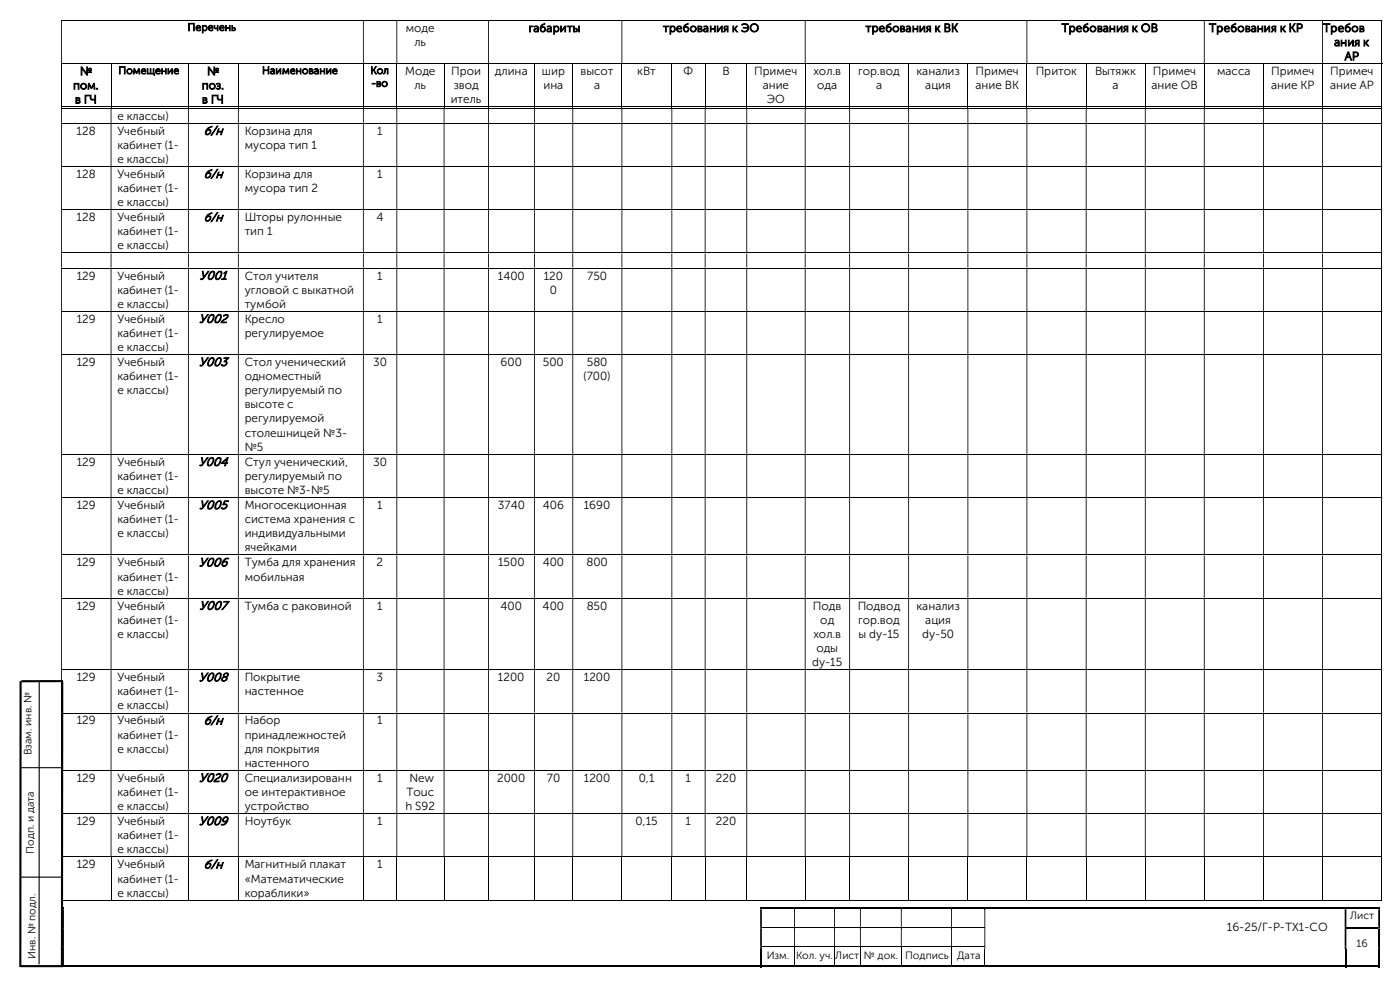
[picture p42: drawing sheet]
<svg xmlns="http://www.w3.org/2000/svg" width="420mm" height="297mm" viewBox="0 0 420 297" stroke-linecap="round" stroke-linejoin="round" font-family="sans-serif">
<defs><g id="words">
<g font-size="3.7">
<text x="61.1" y="40.4">б/н</text>
<text x="61.1" y="53.3">б/н</text>
<text x="61.1" y="66.3">б/н</text>
<text x="59.8" y="83.8">У001</text>
<text x="59.6" y="96.7">У002</text>
<text x="59.6" y="109.7">У003</text>
<text x="59.6" y="139.6">У004</text>
<text x="59.6" y="152.6">У005</text>
<text x="59.6" y="169.8">У006</text>
<text x="59.7" y="182.7">У007</text>
<text x="59.6" y="204.2">У008</text>
<text x="61.1" y="217.1">б/н</text>
<text x="59.6" y="234.3">У020</text>
<text x="59.6" y="247.3">У009</text>
<text x="61.1" y="260.3">б/н</text>
</g>
<g font-size="3.5">
<text x="121.8" y="9.6">моде</text>
<text x="158.6" y="9.6">габариты</text>
<text x="198.9" y="9.6">требования к ЭО</text>
<text x="259.7" y="9.6">требования к ВК</text>
<text x="318.5" y="9.6">Требования к ОВ</text>
<text x="362.7" y="9.6">Требования к КР</text>
<text x="396.9" y="9.6">Требов</text>
<text x="124.3" y="13.8">ль</text>
<text x="400.2" y="13.8">ания к</text>
<text x="24" y="22.5">№</text>
<text x="62.1" y="22.5">№</text>
<text x="121.5" y="22.5">Моде</text>
<text x="135.4" y="22.5">Прои</text>
<text x="148.5" y="22.5">длина</text>
<text x="162.6" y="22.5">шир</text>
<text x="174.2" y="22.5">высот</text>
<text x="191.2" y="22.5">кВт</text>
<text x="205.1" y="22.5">Ф</text>
<text x="216.7" y="22.5">В</text>
<text x="226.2" y="22.5">Примеч</text>
<text x="244" y="22.5">хол.в</text>
<text x="257.4" y="22.5">гор.вод</text>
<text x="275" y="22.5">канализ</text>
<text x="292.7" y="22.5">Примеч</text>
<text x="310.7" y="22.5">Приток</text>
<text x="328.5" y="22.5">Вытяжк</text>
<text x="345.9" y="22.5">Примеч</text>
<text x="365.1" y="22.5">масса</text>
<text x="381.3" y="22.5">Примеч</text>
<text x="399.1" y="22.5">Примеч</text>
<text x="403.4" y="18">АР</text>
<text x="21.9" y="26.8">пом.</text>
<text x="60.5" y="26.8">поз.</text>
<text x="124.3" y="26.8">ль</text>
<text x="136.1" y="26.8">звод</text>
<text x="163" y="26.8">ина</text>
<text x="178.2" y="26.8">а</text>
<text x="228.8" y="26.8">ание</text>
<text x="245.2" y="26.8">ода</text>
<text x="262.8" y="26.8">а</text>
<text x="277.6" y="26.8">ация</text>
<text x="292.7" y="26.8">ание ВК</text>
<text x="333.8" y="26.8">а</text>
<text x="345.4" y="26.8">ание ОВ</text>
<text x="381.3" y="26.8">ание КР</text>
<text x="399" y="26.8">ание АР</text>
<text x="22.5" y="31">в ГЧ</text>
<text x="35.2" y="35.9">е классы)</text>
<text x="60.6" y="31">в ГЧ</text>
<text x="135.2" y="31">итель</text>
<text x="230" y="31">ЭО</text>
<text x="23" y="40.4">128</text>
<text x="35.2" y="40.4">Учебный</text>
<text x="73.4" y="40.4">Корзина для</text>
<text x="113.2" y="40.4">1</text>
<text x="35.2" y="44.6">кабинет (1-</text>
<text x="73.4" y="44.6">мусора тип 1</text>
<text x="23" y="53.3">128</text>
<text x="35.2" y="53.3">Учебный</text>
<text x="35.2" y="48.9">е классы)</text>
<text x="73.4" y="53.3">Корзина для</text>
<text x="113.2" y="53.3">1</text>
<text x="35.2" y="57.6">кабинет (1-</text>
<text x="73.4" y="57.6">мусора тип 2</text>
<text x="35.2" y="61.8">е классы)</text>
<text x="23" y="66.3">128</text>
<text x="35.2" y="66.3">Учебный</text>
<text x="35.2" y="70.5">кабинет (1-</text>
<text x="73.4" y="66.3">Шторы рулонные</text>
<text x="73.4" y="70.5">тип 1</text>
<text x="112.9" y="66.3">4</text>
<text x="35.2" y="74.8">е классы)</text>
<text x="23" y="83.8">129</text>
<text x="35.2" y="83.8">Учебный</text>
<text x="73.4" y="83.8">Стол учителя</text>
<text x="113.2" y="83.8">1</text>
<text x="149.4" y="83.8">1400</text>
<text x="163.1" y="83.8">120</text>
<text x="176.1" y="83.8">750</text>
<text x="35.2" y="88">кабинет (1-</text>
<text x="73.4" y="88">угловой с выкатной</text>
<text x="165" y="88">0</text>
<text x="35.2" y="92.2">е классы)</text>
<text x="73.4" y="92.2">тумбой</text>
<text x="23" y="96.7">129</text>
<text x="35.2" y="96.7">Учебный</text>
<text x="35.2" y="101">кабинет (1-</text>
<text x="73.4" y="96.7">Кресло</text>
<text x="73.4" y="101">регулируемое</text>
<text x="113.2" y="96.7">1</text>
<text x="35.2" y="105.2">е классы)</text>
<text x="23" y="109.7">129</text>
<text x="35.2" y="109.7">Учебный</text>
<text x="35.2" y="113.9">кабинет (1-</text>
<text x="73.4" y="109.7">Стол ученический</text>
<text x="73.4" y="113.9">одноместный</text>
<text x="111.9" y="109.7">30</text>
<text x="150.2" y="109.7">600</text>
<text x="162.9" y="109.7">500</text>
<text x="175" y="113.9">(700)</text>
<text x="176.1" y="109.7">580</text>
<text x="35.2" y="118.2">е классы)</text>
<text x="73.4" y="118.2">регулируемый по</text>
<text x="73.4" y="122.4">высоте с</text>
<text x="73.4" y="126.6">регулируемой</text>
<text x="73.4" y="130.9">столешницей №3-</text>
<text x="73.4" y="135.1">№5</text>
<text x="23" y="139.6">129</text>
<text x="35.2" y="139.6">Учебный</text>
<text x="35.2" y="143.8">кабинет (1-</text>
<text x="73.4" y="139.6">Стул ученический,</text>
<text x="73.4" y="143.8">регулируемый по</text>
<text x="111.9" y="139.6">30</text>
<text x="35.2" y="148.1">е классы)</text>
<text x="73.4" y="148.1">высоте №3-№5</text>
<text x="23" y="152.6">129</text>
<text x="35.2" y="152.6">Учебный</text>
<text x="73.4" y="152.6">Многосекционная</text>
<text x="113.2" y="152.6">1</text>
<text x="149.4" y="152.6">3740</text>
<text x="162.9" y="152.6">406</text>
<text x="175.1" y="152.6">1690</text>
<text x="35.2" y="156.8">кабинет (1-</text>
<text x="35.2" y="161">е классы)</text>
<text x="73.4" y="156.8">система хранения с</text>
<text x="73.4" y="161">индивидуальными</text>
<text x="73.4" y="165.3">ячейками</text>
<text x="23" y="169.8">129</text>
<text x="35.2" y="169.8">Учебный</text>
<text x="35.2" y="174">кабинет (1-</text>
<text x="73.4" y="169.8">Тумба для хранения</text>
<text x="73.4" y="174">мобильная</text>
<text x="113" y="169.8">2</text>
<text x="149.4" y="169.8">1500</text>
<text x="162.8" y="169.8">400</text>
<text x="175.9" y="169.8">800</text>
<text x="35.2" y="178.2">е классы)</text>
<text x="23" y="182.7">129</text>
<text x="35.2" y="182.7">Учебный</text>
<text x="73.4" y="182.7">Тумба с раковиной</text>
<text x="113.2" y="182.7">1</text>
<text x="150.2" y="182.7">400</text>
<text x="162.8" y="182.7">400</text>
<text x="176" y="182.7">850</text>
<text x="243.9" y="182.7">Подв</text>
<text x="257.3" y="182.7">Подвод</text>
<text x="275" y="182.7">канализ</text>
<text x="35.2" y="186.9">кабинет (1-</text>
<text x="35.2" y="191.2">е классы)</text>
<text x="244" y="191.2">хол.в</text>
<text x="246.1" y="186.9">од</text>
<text x="257.4" y="186.9">гор.вод</text>
<text x="257.6" y="191.2">ы dy-15</text>
<text x="276.6" y="191.2">dy-50</text>
<text x="277.6" y="186.9">ация</text>
<text x="244.9" y="195.4">оды</text>
<text x="243.6" y="199.6">dy-15</text>
<text x="23" y="204.2">129</text>
<text x="35.2" y="204.2">Учебный</text>
<text x="35.2" y="208.4">кабинет (1-</text>
<text x="73.4" y="204.2">Покрытие</text>
<text x="73.4" y="208.4">настенное</text>
<text x="113" y="204.2">3</text>
<text x="149.4" y="204.2">1200</text>
<text x="163.9" y="204.2">20</text>
<text x="175.1" y="204.2">1200</text>
<text x="35.2" y="212.6">е классы)</text>
<text x="23" y="217.1">129</text>
<text x="35.2" y="217.1">Учебный</text>
<text x="35.2" y="221.4">кабинет (1-</text>
<text x="73.4" y="217.1">Набор</text>
<text x="73.4" y="221.4">принадлежностей</text>
<text x="113.2" y="217.1">1</text>
<text x="35.2" y="225.6">е классы)</text>
<text x="73.4" y="225.6">для покрытия</text>
<text x="73.4" y="229.8">настенного</text>
<text x="23" y="234.3">129</text>
<text x="35.2" y="234.3">Учебный</text>
<text x="35.2" y="238.5">кабинет (1-</text>
<text x="73.4" y="234.3">Специализированн</text>
<text x="73.4" y="238.5">ое интерактивное</text>
<text x="113.2" y="234.3">1</text>
<text x="121.9" y="238.5">Touc</text>
<text x="122.8" y="234.3">New</text>
<text x="149.1" y="234.3">2000</text>
<text x="164.1" y="234.3">70</text>
<text x="175.1" y="234.3">1200</text>
<text x="191.6" y="234.3">0,1</text>
<text x="205.7" y="234.3">1</text>
<text x="214.7" y="234.3">220</text>
<text x="35.2" y="242.8">е классы)</text>
<text x="73.4" y="242.8">устройство</text>
<text x="121.6" y="242.8">h S92</text>
<text x="23" y="247.3">129</text>
<text x="35.2" y="247.3">Учебный</text>
<text x="35.2" y="251.5">кабинет (1-</text>
<text x="73.4" y="247.3">Ноутбук</text>
<text x="113.1" y="247.3">1</text>
<text x="190.6" y="247.3">0,15</text>
<text x="205.7" y="247.3">1</text>
<text x="214.7" y="247.3">220</text>
<text x="35.2" y="255.7">е классы)</text>
<text x="23" y="260.3">129</text>
<text x="35.2" y="260.3">Учебный</text>
<text x="73.4" y="260.3">Магнитный плакат</text>
<text x="113.2" y="260.3">1</text>
<text x="35.2" y="264.5">кабинет (1-</text>
<text x="35.2" y="268.7">е классы)</text>
<text x="73.4" y="264.5">«Математические</text>
<text x="73.4" y="268.7">кораблики»</text>
<text x="368" y="279">16-25/Г-Р-ТХ1-СО</text>
</g>
<g font-size="3.2">
<text x="56.3" y="9.2">Перечень</text>
<text x="35.5" y="22.2">Помещение</text>
<text x="78.6" y="22.2">Наименование</text>
<text x="111.1" y="22.2">Кол</text>
<text x="111.4" y="26">-во</text>
<text x="9.5" y="226.4" transform="rotate(-90 9.5 226.4)">Взам. инв. №</text>
<text x="10.2" y="255.9" transform="rotate(-90 10.2 255.9)">Подп. и дата</text>
<text x="405" y="275.5">Лист</text>
<text x="10.6" y="287.4" transform="rotate(-90 10.6 287.4)">Инв. № подл.</text>
<text x="230" y="287.4">Изм.</text>
<text x="238.8" y="287.4">Кол. уч.</text>
<text x="250.6" y="287.4">Лист</text>
<text x="259.2" y="287.4">№ док.</text>
<text x="271.6" y="287.4">Подпись</text>
<text x="287.1" y="287.4">Дата</text>
<text x="407" y="283.8">16</text>
</g>
</g></defs>
<g fill="none" stroke="#000" stroke-width=".3">
<path d="M18.3 6.1h396.1M18.3 19.1h396.4M18.5 19.2v13M33.3 19.2v13M56.5 19.2v13M71.5 19.2v13M109 19.2v13M119 19.2v13M133.2 19.2v13M146.6 19.2v13M160.3 19.2v13M171.8 19.2v13"/>
<path d="M186.6 19.2v13M201.5 19.2v13M211.5 19.2v13M224 19.2v13M241.6 19.2v13M254.9 19.2v13M272.6 19.2v13M290.4 19.2v13M308.1 19.2v13M325.8 19.2v13M343.6 19.2v13M361.3 19.2v13"/>
<path d="M379.1 19.2v13M396.7 19.2v13M414.5 6.3v12.7M414.5 19.2v13M18.3 32h14.9M18.3 32.4h396.1M18.3 37h396.1M33.4 32h23M56.6 32h14.8M71.6 32h37.3M109.1 32h9.8M119.2 32h13.9"/>
<path d="M133.3 32h13.1M146.7 32h13.5M160.4 32h11.3M172 32h14.4M186.7 32h14.7M201.7 32h9.7M211.7 32h12.2M224.2 32h17.2M241.7 32h13.1M255 32h17.5M272.7 32h17.5M290.5 32h17.4"/>
<path d="M308.2 32h17.5M326 32h17.5M343.7 32h17.4M361.4 32h17.5M379.2 32h17.4M396.9 32h17.5M414.5 32.6v4.2M414.5 37.1v12.7M18.3 49.9h396.1M414.5 50v12.7M18.3 62.9h396.1M18.3 75.8h396.1"/>
<path d="M414.5 63v12.7M414.5 75.9v4.3M18.3 80.3h396.1M18.3 93.3h396.1M414.5 80.5v12.7M414.5 93.4v12.7M18.3 106.3h396.1M414.5 106.4v29.6M18.3 136.1h396.1M414.5 136.3v12.7M18.3 149.1h396.1M414.5 149.3v16.9"/>
<path d="M18.3 166.3h396.1M18.3 179.3h396.1M414.5 166.5v12.7M414.5 179.4v21.2M18.3 200.7h396.1M18.3 213.7h396.1M414.5 200.8v12.8M414.5 213.8v17M18.3 230.9h396.1M414.5 231v12.7M18.3 243.8h396.1M18.3 256.8h396.1"/>
<path d="M18.5 256.9v13M33.3 256.9v13M56.5 256.9v13M71.5 256.9v13M109 256.9v13M119 256.9v13M133.2 256.9v13M146.6 256.9v13M160.3 256.9v13M171.8 256.9v13M186.6 256.9v13M201.5 256.9v13"/>
<path d="M211.5 256.9v13M224 256.9v13M241.6 256.9v13M254.9 256.9v13M272.6 256.9v13M290.4 256.9v13M308.1 256.9v13M325.8 256.9v13M343.6 256.9v13M361.3 256.9v13M379.1 256.9v13M396.7 256.9v13"/>
<path d="M414.5 244v12.7M414.5 256.9v13M18.3 269.8h14.9M33.4 269.8h23M56.6 269.8h14.8M71.6 269.8h37.3M109.1 269.8h9.8M119.2 269.8h13.9M133.3 269.8h13.1M146.7 269.8h13.5M160.4 269.8h11.3M172 269.8h14.4"/>
<path d="M186.7 269.8h14.7M201.7 269.8h9.7M211.7 269.8h12.2M224.2 269.8h17.2M228.6 277.9h9.6M238.5 277.9h11.7M241.7 269.8h13.1M250.5 277.9h7.5M255 269.8h17.5M258.2 277.9h12.1M270.5 277.9h14.8M272.7 269.8h17.5"/>
<path d="M285.6 277.9h9.7M290.5 269.8h17.4M308.2 269.8h17.5M326 269.8h17.5M343.7 269.8h17.4M361.4 269.8h17.5M379.2 269.8h17.4M396.9 269.8h17.5M228.6 283.8h9.6M238.3 284.4v5M238.5 283.8h11.7M250.4 284.4v5"/>
<path d="M250.5 283.8h7.5M258.1 284.4v5M258.2 283.8h12.1M270.4 284.4v5M270.5 283.8h14.8M285.5 284.4v5M285.6 283.8h9.7M295.4 284.4v5"/>
</g>
<g fill="#000">
<path d="M414.4 6h.3v.3h-.3zM18.3 6.3h.3v12.7h-.3zM108.9 6.3h.2v12.7h-.2zM118.9 6.3h.3v12.7h-.3zM146.4 6.3h.3v12.7h-.3zM186.4 6.3h.3v12.7h-.3zM241.4 6.3h.3v12.7h-.3zM307.9 6.3h.3v12.7h-.3zM361.1 6.3h.3v12.7h-.3zM396.6 6.3h.3v12.7h-.3z" fill-rule="evenodd"/>
<path d="M414.4 32.3h.3v.3h-.3zM18.3 32.6h.3v4.2h-.3zM33.2 32.6h.2v4.2h-.2zM56.4 32.6h.2v4.2h-.2zM71.4 32.6h.2v4.2h-.2zM108.9 32.6h.2v4.2h-.2zM118.9 32.6h.3v4.2h-.3zM133.1 32.6h.2v4.2h-.2zM146.4 32.6h.3v4.2h-.3zM160.2 32.6h.2v4.2h-.2zM171.7 32.6h.3v4.2h-.3zM186.4 32.6h.3v4.2h-.3zM201.4 32.6h.3v4.2h-.3zM211.4 32.6h.3v4.2h-.3zM223.9 32.6h.3v4.2h-.3zM241.4 32.6h.3v4.2h-.3zM254.8 32.6h.2v4.2h-.2zM272.5 32.6h.2v4.2h-.2zM290.2 32.6h.3v4.2h-.3zM307.9 32.6h.3v4.2h-.3zM325.7 32.6h.3v4.2h-.3zM343.5 32.6h.2v4.2h-.2zM361.1 32.6h.3v4.2h-.3zM378.9 32.6h.3v4.2h-.3zM396.6 32.6h.3v4.2h-.3z" fill-rule="evenodd"/>
<path d="M414.4 36.8h.3v.3h-.3zM18.3 37.1h.3v12.7h-.3zM33.2 37.1h.2v12.7h-.2zM56.4 37.1h.2v12.7h-.2zM71.4 37.1h.2v12.7h-.2zM108.9 37.1h.2v12.7h-.2zM118.9 37.1h.3v12.7h-.3zM133.1 37.1h.2v12.7h-.2zM146.4 37.1h.3v12.7h-.3zM160.2 37.1h.2v12.7h-.2zM171.7 37.1h.3v12.7h-.3zM186.4 37.1h.3v12.7h-.3zM201.4 37.1h.3v12.7h-.3zM211.4 37.1h.3v12.7h-.3zM223.9 37.1h.3v12.7h-.3zM241.4 37.1h.3v12.7h-.3zM254.8 37.1h.2v12.7h-.2zM272.5 37.1h.2v12.7h-.2zM290.2 37.1h.3v12.7h-.3zM307.9 37.1h.3v12.7h-.3zM325.7 37.1h.3v12.7h-.3zM343.5 37.1h.2v12.7h-.2zM361.1 37.1h.3v12.7h-.3zM378.9 37.1h.3v12.7h-.3zM396.6 37.1h.3v12.7h-.3z" fill-rule="evenodd"/>
<path d="M414.4 49.8h.3v.2h-.3zM18.3 50h.3v12.7h-.3zM33.2 50h.2v12.7h-.2zM56.4 50h.2v12.7h-.2zM71.4 50h.2v12.7h-.2zM108.9 50h.2v12.7h-.2zM118.9 50h.3v12.7h-.3zM133.1 50h.2v12.7h-.2zM146.4 50h.3v12.7h-.3zM160.2 50h.2v12.7h-.2zM171.7 50h.3v12.7h-.3zM186.4 50h.3v12.7h-.3zM201.4 50h.3v12.7h-.3zM211.4 50h.3v12.7h-.3zM223.9 50h.3v12.7h-.3zM241.4 50h.3v12.7h-.3zM254.8 50h.2v12.7h-.2zM272.5 50h.2v12.7h-.2zM290.2 50h.3v12.7h-.3zM307.9 50h.3v12.7h-.3zM325.7 50h.3v12.7h-.3zM343.5 50h.2v12.7h-.2zM361.1 50h.3v12.7h-.3zM378.9 50h.3v12.7h-.3zM396.6 50h.3v12.7h-.3z" fill-rule="evenodd"/>
<path d="M414.4 62.7h.3v.3h-.3zM18.3 63h.3v12.7h-.3zM33.2 63h.2v12.7h-.2zM56.4 63h.2v12.7h-.2zM71.4 63h.2v12.7h-.2zM108.9 63h.2v12.7h-.2zM118.9 63h.3v12.7h-.3zM133.1 63h.2v12.7h-.2zM146.4 63h.3v12.7h-.3zM160.2 63h.2v12.7h-.2zM171.7 63h.3v12.7h-.3zM186.4 63h.3v12.7h-.3zM201.4 63h.3v12.7h-.3zM211.4 63h.3v12.7h-.3zM223.9 63h.3v12.7h-.3zM241.4 63h.3v12.7h-.3zM254.8 63h.2v12.7h-.2zM272.5 63h.2v12.7h-.2zM290.2 63h.3v12.7h-.3zM307.9 63h.3v12.7h-.3zM325.7 63h.3v12.7h-.3zM343.5 63h.2v12.7h-.2zM361.1 63h.3v12.7h-.3zM378.9 63h.3v12.7h-.3zM396.6 63h.3v12.7h-.3z" fill-rule="evenodd"/>
<path d="M414.4 75.7h.3v.2h-.3zM18.3 75.9h.3v4.3h-.3zM33.2 75.9h.2v4.3h-.2zM56.4 75.9h.2v4.3h-.2zM71.4 75.9h.2v4.3h-.2zM108.9 75.9h.2v4.3h-.2zM118.9 75.9h.3v4.3h-.3zM133.1 75.9h.2v4.3h-.2zM146.4 75.9h.3v4.3h-.3zM160.2 75.9h.2v4.3h-.2zM171.7 75.9h.3v4.3h-.3zM186.4 75.9h.3v4.3h-.3zM201.4 75.9h.3v4.3h-.3zM211.4 75.9h.3v4.3h-.3zM223.9 75.9h.3v4.3h-.3zM241.4 75.9h.3v4.3h-.3zM254.8 75.9h.2v4.3h-.2zM272.5 75.9h.2v4.3h-.2zM290.2 75.9h.3v4.3h-.3zM307.9 75.9h.3v4.3h-.3zM325.7 75.9h.3v4.3h-.3zM343.5 75.9h.2v4.3h-.2zM361.1 75.9h.3v4.3h-.3zM378.9 75.9h.3v4.3h-.3zM396.6 75.9h.3v4.3h-.3z" fill-rule="evenodd"/>
<path d="M414.4 80.2h.3v.3h-.3zM18.3 80.5h.3v12.7h-.3zM33.2 80.5h.2v12.7h-.2zM56.4 80.5h.2v12.7h-.2zM71.4 80.5h.2v12.7h-.2zM108.9 80.5h.2v12.7h-.2zM118.9 80.5h.3v12.7h-.3zM133.1 80.5h.2v12.7h-.2zM146.4 80.5h.3v12.7h-.3zM160.2 80.5h.2v12.7h-.2zM171.7 80.5h.3v12.7h-.3zM186.4 80.5h.3v12.7h-.3zM201.4 80.5h.3v12.7h-.3zM211.4 80.5h.3v12.7h-.3zM223.9 80.5h.3v12.7h-.3zM241.4 80.5h.3v12.7h-.3zM254.8 80.5h.2v12.7h-.2zM272.5 80.5h.2v12.7h-.2zM290.2 80.5h.3v12.7h-.3zM307.9 80.5h.3v12.7h-.3zM325.7 80.5h.3v12.7h-.3zM343.5 80.5h.2v12.7h-.2zM361.1 80.5h.3v12.7h-.3zM378.9 80.5h.3v12.7h-.3zM396.6 80.5h.3v12.7h-.3z" fill-rule="evenodd"/>
<path d="M414.4 93.2h.3v.2h-.3zM18.3 93.4h.3v12.7h-.3zM33.2 93.4h.2v12.7h-.2zM56.4 93.4h.2v12.7h-.2zM71.4 93.4h.2v12.7h-.2zM108.9 93.4h.2v12.7h-.2zM118.9 93.4h.3v12.7h-.3zM133.1 93.4h.2v12.7h-.2zM146.4 93.4h.3v12.7h-.3zM160.2 93.4h.2v12.7h-.2zM171.7 93.4h.3v12.7h-.3zM186.4 93.4h.3v12.7h-.3zM201.4 93.4h.3v12.7h-.3zM211.4 93.4h.3v12.7h-.3zM223.9 93.4h.3v12.7h-.3zM241.4 93.4h.3v12.7h-.3zM254.8 93.4h.2v12.7h-.2zM272.5 93.4h.2v12.7h-.2zM290.2 93.4h.3v12.7h-.3zM307.9 93.4h.3v12.7h-.3zM325.7 93.4h.3v12.7h-.3zM343.5 93.4h.2v12.7h-.2zM361.1 93.4h.3v12.7h-.3zM378.9 93.4h.3v12.7h-.3zM396.6 93.4h.3v12.7h-.3z" fill-rule="evenodd"/>
<path d="M414.4 106.1h.3v.3h-.3zM18.3 106.4h.3v29.6h-.3zM33.2 106.4h.2v29.6h-.2zM56.4 106.4h.2v29.6h-.2zM71.4 106.4h.2v29.6h-.2zM108.9 106.4h.2v29.6h-.2zM118.9 106.4h.3v29.6h-.3zM133.1 106.4h.2v29.6h-.2zM146.4 106.4h.3v29.6h-.3zM160.2 106.4h.2v29.6h-.2zM171.7 106.4h.3v29.6h-.3zM186.4 106.4h.3v29.6h-.3zM201.4 106.4h.3v29.6h-.3zM211.4 106.4h.3v29.6h-.3zM223.9 106.4h.3v29.6h-.3zM241.4 106.4h.3v29.6h-.3zM254.8 106.4h.2v29.6h-.2zM272.5 106.4h.2v29.6h-.2zM290.2 106.4h.3v29.6h-.3zM307.9 106.4h.3v29.6h-.3zM325.7 106.4h.3v29.6h-.3zM343.5 106.4h.2v29.6h-.2zM361.1 106.4h.3v29.6h-.3zM378.9 106.4h.3v29.6h-.3zM396.6 106.4h.3v29.6h-.3z" fill-rule="evenodd"/>
<path d="M414.4 136h.3v.3h-.3zM18.3 136.3h.3v12.7h-.3zM33.2 136.3h.2v12.7h-.2zM56.4 136.3h.2v12.7h-.2zM71.4 136.3h.2v12.7h-.2zM108.9 136.3h.2v12.7h-.2zM118.9 136.3h.3v12.7h-.3zM133.1 136.3h.2v12.7h-.2zM146.4 136.3h.3v12.7h-.3zM160.2 136.3h.2v12.7h-.2zM171.7 136.3h.3v12.7h-.3zM186.4 136.3h.3v12.7h-.3zM201.4 136.3h.3v12.7h-.3zM211.4 136.3h.3v12.7h-.3zM223.9 136.3h.3v12.7h-.3zM241.4 136.3h.3v12.7h-.3zM254.8 136.3h.2v12.7h-.2zM272.5 136.3h.2v12.7h-.2zM290.2 136.3h.3v12.7h-.3zM307.9 136.3h.3v12.7h-.3zM325.7 136.3h.3v12.7h-.3zM343.5 136.3h.2v12.7h-.2zM361.1 136.3h.3v12.7h-.3zM378.9 136.3h.3v12.7h-.3zM396.6 136.3h.3v12.7h-.3z" fill-rule="evenodd"/>
<path d="M414.4 149h.3v.3h-.3zM18.3 149.3h.3v16.9h-.3zM33.2 149.3h.2v16.9h-.2zM56.4 149.3h.2v16.9h-.2zM71.4 149.3h.2v16.9h-.2zM108.9 149.3h.2v16.9h-.2zM118.9 149.3h.3v16.9h-.3zM133.1 149.3h.2v16.9h-.2zM146.4 149.3h.3v16.9h-.3zM160.2 149.3h.2v16.9h-.2zM171.7 149.3h.3v16.9h-.3zM186.4 149.3h.3v16.9h-.3zM201.4 149.3h.3v16.9h-.3zM211.4 149.3h.3v16.9h-.3zM223.9 149.3h.3v16.9h-.3zM241.4 149.3h.3v16.9h-.3zM254.8 149.3h.2v16.9h-.2zM272.5 149.3h.2v16.9h-.2zM290.2 149.3h.3v16.9h-.3zM307.9 149.3h.3v16.9h-.3zM325.7 149.3h.3v16.9h-.3zM343.5 149.3h.2v16.9h-.2zM361.1 149.3h.3v16.9h-.3zM378.9 149.3h.3v16.9h-.3zM396.6 149.3h.3v16.9h-.3z" fill-rule="evenodd"/>
<path d="M414.4 166.2h.3v.3h-.3zM18.3 166.5h.3v12.7h-.3zM33.2 166.5h.2v12.7h-.2zM56.4 166.5h.2v12.7h-.2zM71.4 166.5h.2v12.7h-.2zM108.9 166.5h.2v12.7h-.2zM118.9 166.5h.3v12.7h-.3zM133.1 166.5h.2v12.7h-.2zM146.4 166.5h.3v12.7h-.3zM160.2 166.5h.2v12.7h-.2zM171.7 166.5h.3v12.7h-.3zM186.4 166.5h.3v12.7h-.3zM201.4 166.5h.3v12.7h-.3zM211.4 166.5h.3v12.7h-.3zM223.9 166.5h.3v12.7h-.3zM241.4 166.5h.3v12.7h-.3zM254.8 166.5h.2v12.7h-.2zM272.5 166.5h.2v12.7h-.2zM290.2 166.5h.3v12.7h-.3zM307.9 166.5h.3v12.7h-.3zM325.7 166.5h.3v12.7h-.3zM343.5 166.5h.2v12.7h-.2zM361.1 166.5h.3v12.7h-.3zM378.9 166.5h.3v12.7h-.3zM396.6 166.5h.3v12.7h-.3z" fill-rule="evenodd"/>
<path d="M414.4 179.2h.3v.2h-.3zM18.3 179.4h.3v21.2h-.3zM33.2 179.4h.2v21.2h-.2zM56.4 179.4h.2v21.2h-.2zM71.4 179.4h.2v21.2h-.2zM108.9 179.4h.2v21.2h-.2zM118.9 179.4h.3v21.2h-.3zM133.1 179.4h.2v21.2h-.2zM146.4 179.4h.3v21.2h-.3zM160.2 179.4h.2v21.2h-.2zM171.7 179.4h.3v21.2h-.3zM186.4 179.4h.3v21.2h-.3zM201.4 179.4h.3v21.2h-.3zM211.4 179.4h.3v21.2h-.3zM223.9 179.4h.3v21.2h-.3zM241.4 179.4h.3v21.2h-.3zM254.8 179.4h.2v21.2h-.2zM272.5 179.4h.2v21.2h-.2zM290.2 179.4h.3v21.2h-.3zM307.9 179.4h.3v21.2h-.3zM325.7 179.4h.3v21.2h-.3zM343.5 179.4h.2v21.2h-.2zM361.1 179.4h.3v21.2h-.3zM378.9 179.4h.3v21.2h-.3zM396.6 179.4h.3v21.2h-.3z" fill-rule="evenodd"/>
<path d="M414.4 200.6h.3v.2h-.3zM18.3 200.8h.3v12.8h-.3zM33.2 200.8h.2v12.8h-.2zM56.4 200.8h.2v12.8h-.2zM71.4 200.8h.2v12.8h-.2zM108.9 200.8h.2v12.8h-.2zM118.9 200.8h.3v12.8h-.3zM133.1 200.8h.2v12.8h-.2zM146.4 200.8h.3v12.8h-.3zM160.2 200.8h.2v12.8h-.2zM171.7 200.8h.3v12.8h-.3zM186.4 200.8h.3v12.8h-.3zM201.4 200.8h.3v12.8h-.3zM211.4 200.8h.3v12.8h-.3zM223.9 200.8h.3v12.8h-.3zM241.4 200.8h.3v12.8h-.3zM254.8 200.8h.2v12.8h-.2zM272.5 200.8h.2v12.8h-.2zM290.2 200.8h.3v12.8h-.3zM307.9 200.8h.3v12.8h-.3zM325.7 200.8h.3v12.8h-.3zM343.5 200.8h.2v12.8h-.2zM361.1 200.8h.3v12.8h-.3zM378.9 200.8h.3v12.8h-.3zM396.6 200.8h.3v12.8h-.3z" fill-rule="evenodd"/>
<path d="M414.4 213.6h.3v.2h-.3zM18.3 213.8h.3v17h-.3zM33.2 213.8h.2v17h-.2zM56.4 213.8h.2v17h-.2zM71.4 213.8h.2v17h-.2zM108.9 213.8h.2v17h-.2zM118.9 213.8h.3v17h-.3zM133.1 213.8h.2v17h-.2zM146.4 213.8h.3v17h-.3zM160.2 213.8h.2v17h-.2zM171.7 213.8h.3v17h-.3zM186.4 213.8h.3v17h-.3zM201.4 213.8h.3v17h-.3zM211.4 213.8h.3v17h-.3zM223.9 213.8h.3v17h-.3zM241.4 213.8h.3v17h-.3zM254.8 213.8h.2v17h-.2zM272.5 213.8h.2v17h-.2zM290.2 213.8h.3v17h-.3zM307.9 213.8h.3v17h-.3zM325.7 213.8h.3v17h-.3zM343.5 213.8h.2v17h-.2zM361.1 213.8h.3v17h-.3zM378.9 213.8h.3v17h-.3zM396.6 213.8h.3v17h-.3z" fill-rule="evenodd"/>
<path d="M414.4 230.8h.3v.2h-.3zM18.3 231h.3v12.7h-.3zM33.2 231h.2v12.7h-.2zM56.4 231h.2v12.7h-.2zM71.4 231h.2v12.7h-.2zM108.9 231h.2v12.7h-.2zM118.9 231h.3v12.7h-.3zM133.1 231h.2v12.7h-.2zM146.4 231h.3v12.7h-.3zM160.2 231h.2v12.7h-.2zM171.7 231h.3v12.7h-.3zM186.4 231h.3v12.7h-.3zM201.4 231h.3v12.7h-.3zM211.4 231h.3v12.7h-.3zM223.9 231h.3v12.7h-.3zM241.4 231h.3v12.7h-.3zM254.8 231h.2v12.7h-.2zM272.5 231h.2v12.7h-.2zM290.2 231h.3v12.7h-.3zM307.9 231h.3v12.7h-.3zM325.7 231h.3v12.7h-.3zM343.5 231h.2v12.7h-.2zM361.1 231h.3v12.7h-.3zM378.9 231h.3v12.7h-.3zM396.6 231h.3v12.7h-.3z" fill-rule="evenodd"/>
<path d="M414.4 243.7h.3v.3h-.3zM18.3 244h.3v12.7h-.3zM33.2 244h.2v12.7h-.2zM56.4 244h.2v12.7h-.2zM71.4 244h.2v12.7h-.2zM108.9 244h.2v12.7h-.2zM118.9 244h.3v12.7h-.3zM133.1 244h.2v12.7h-.2zM146.4 244h.3v12.7h-.3zM160.2 244h.2v12.7h-.2zM171.7 244h.3v12.7h-.3zM186.4 244h.3v12.7h-.3zM201.4 244h.3v12.7h-.3zM211.4 244h.3v12.7h-.3zM223.9 244h.3v12.7h-.3zM241.4 244h.3v12.7h-.3zM254.8 244h.2v12.7h-.2zM272.5 244h.2v12.7h-.2zM290.2 244h.3v12.7h-.3zM307.9 244h.3v12.7h-.3zM325.7 244h.3v12.7h-.3zM343.5 244h.2v12.7h-.2zM361.1 244h.3v12.7h-.3zM378.9 244h.3v12.7h-.3zM396.6 244h.3v12.7h-.3z" fill-rule="evenodd"/>
<path d="M18.8 272.5h.4v5.3h-.4zM228 272.5h.6v5.3h-.6zM238.2 272.5h.3v5.3h-.3zM250.2 272.5h.3v5.3h-.3zM258 272.5h.2v5.3h-.2zM270.3 272.5h.2v5.3h-.2zM285.3 272.5h.3v5.3h-.3zM295.3 272.5h.3v5.3h-.3zM403.4 272.5h.5v5.3h-.5zM413.5 272.5h.5v5.3h-.5z" fill-rule="evenodd"/>
<path d="M18.8 277.8h.4v.5h-.4zM228 277.8h.6v.5h-.6z" fill-rule="evenodd"/>
<path d="M228 271.9h.6v.6h-.6z" fill-rule="evenodd"/>
<path d="M238.2 271.9h12v.6h-12z" fill-rule="evenodd"/>
<path d="M250.2 271.9h7.8v.6h-7.8z" fill-rule="evenodd"/>
<path d="M258 271.9h12.3v.6h-12.3z" fill-rule="evenodd"/>
<path d="M270.3 271.9h15v.6h-15z" fill-rule="evenodd"/>
<path d="M285.3 271.9h10v.6h-10z" fill-rule="evenodd"/>
<path d="M295.3 271.9h108.1v.6h-108.1z" fill-rule="evenodd"/>
<path d="M295.3 277.8h.3v.5h-.3zM403.4 277.8h.5v.5h-.5z" fill-rule="evenodd"/>
<path d="M403.4 271.9h.5v.6h-.5z" fill-rule="evenodd"/>
<path d="M413.5 271.9h.5v.6h-.5z" fill-rule="evenodd"/>
<path d="M413.5 277.8h.5v.5h-.5zM18.8 278.3h.4v5.3h-.4zM228 278.3h.6v5.3h-.6zM238.2 278.3h.3v5.3h-.3zM250.2 278.3h.3v5.3h-.3zM258 278.3h.2v5.3h-.2zM270.3 278.3h.2v5.3h-.2zM285.3 278.3h.3v5.3h-.3zM295.3 278.3h.3v5.3h-.3zM403.4 278.3h.5v5.3h-.5z" fill-rule="evenodd"/>
<path d="M18.8 283.6h.4v.8h-.4zM228 283.6h.6v.8h-.6z" fill-rule="evenodd"/>
<path d="M228 284.4h.6v5.5h-.6z" fill-rule="evenodd"/>
<path d="M238.2 289.4h12v.5h-12z" fill-rule="evenodd"/>
<path d="M250.2 289.4h7.8v.5h-7.8z" fill-rule="evenodd"/>
<path d="M258 289.4h12.3v.5h-12.3z" fill-rule="evenodd"/>
<path d="M270.3 289.4h15v.5h-15z" fill-rule="evenodd"/>
<path d="M285.3 289.4h10v.5h-10z" fill-rule="evenodd"/>
<path d="M295.3 283.6h.3v.8h-.3zM403.4 283.6h.5v.8h-.5zM413.5 283.6h.5v.8h-.5zM18.8 284.4h.4v5h-.4z" fill-rule="evenodd"/>
<path d="M295.3 289.4h108.1v.5h-108.1z" fill-rule="evenodd"/>
<path d="M403.4 284.4h.5v5.5h-.5z" fill-rule="evenodd"/>
<path d="M413.5 284.4h.5v5.5h-.5z" fill-rule="evenodd"/>
</g>
<g fill="#000">
<path d="M414.4 31.9h.3v.3h-.3zM414.4 256.7h.3v.2h-.3zM18.8 271.9h.4v.6h-.4zM228.6 271.9h9.6v.6h-9.6zM238.2 272.5h.3zM238.2 277.8h.3v.5h-.3zM250.2 272.5h.3zM250.2 277.8h.3v.5h-.3zM258 272.5h.2zM258 277.8h.2v.5h-.2zM270.3 272.5h.2zM270.3 277.8h.2v.5h-.2z"/>
<path d="M285.3 272.5h.3zM285.3 277.8h.3v.5h-.3zM295.3 272.5h.3zM403.9 271.9h9.6v.6h-9.6zM403.9 277.8h9.6v.5h-9.6zM413.5 278.3h.5v5.3h-.5zM414.4 269.7h.3v.2h-.3zM18.8 289.4h209.2v.5h-209.2zM228.6 289.4h9.6v.5h-9.6zM238.2 283.6h.3v.8h-.3zM250.2 283.6h.3v.8h-.3zM258 283.6h.2v.8h-.2z"/>
<path d="M270.3 283.6h.2v.8h-.2zM285.3 283.6h.3v.8h-.3zM403.9 289.4h9.6v.5h-9.6zM413.5 289.4h.5v.5h-.5z"/>
</g>
<path d="M6.2 204.1l-.1 85.7M18.7 204.1l-.1 85.7M18.9 204.1l-12.5 .1M6.1 289.6h12.8" fill="none" stroke="#000" stroke-width=".64" stroke-linecap="butt"/>
<path d="M11.8 204.1l-.1 84.9M6 230.1h12.6M6 262.9h12.4" fill="none" stroke="#000" stroke-width=".34"/>
<use href="#words"/>
</svg>
